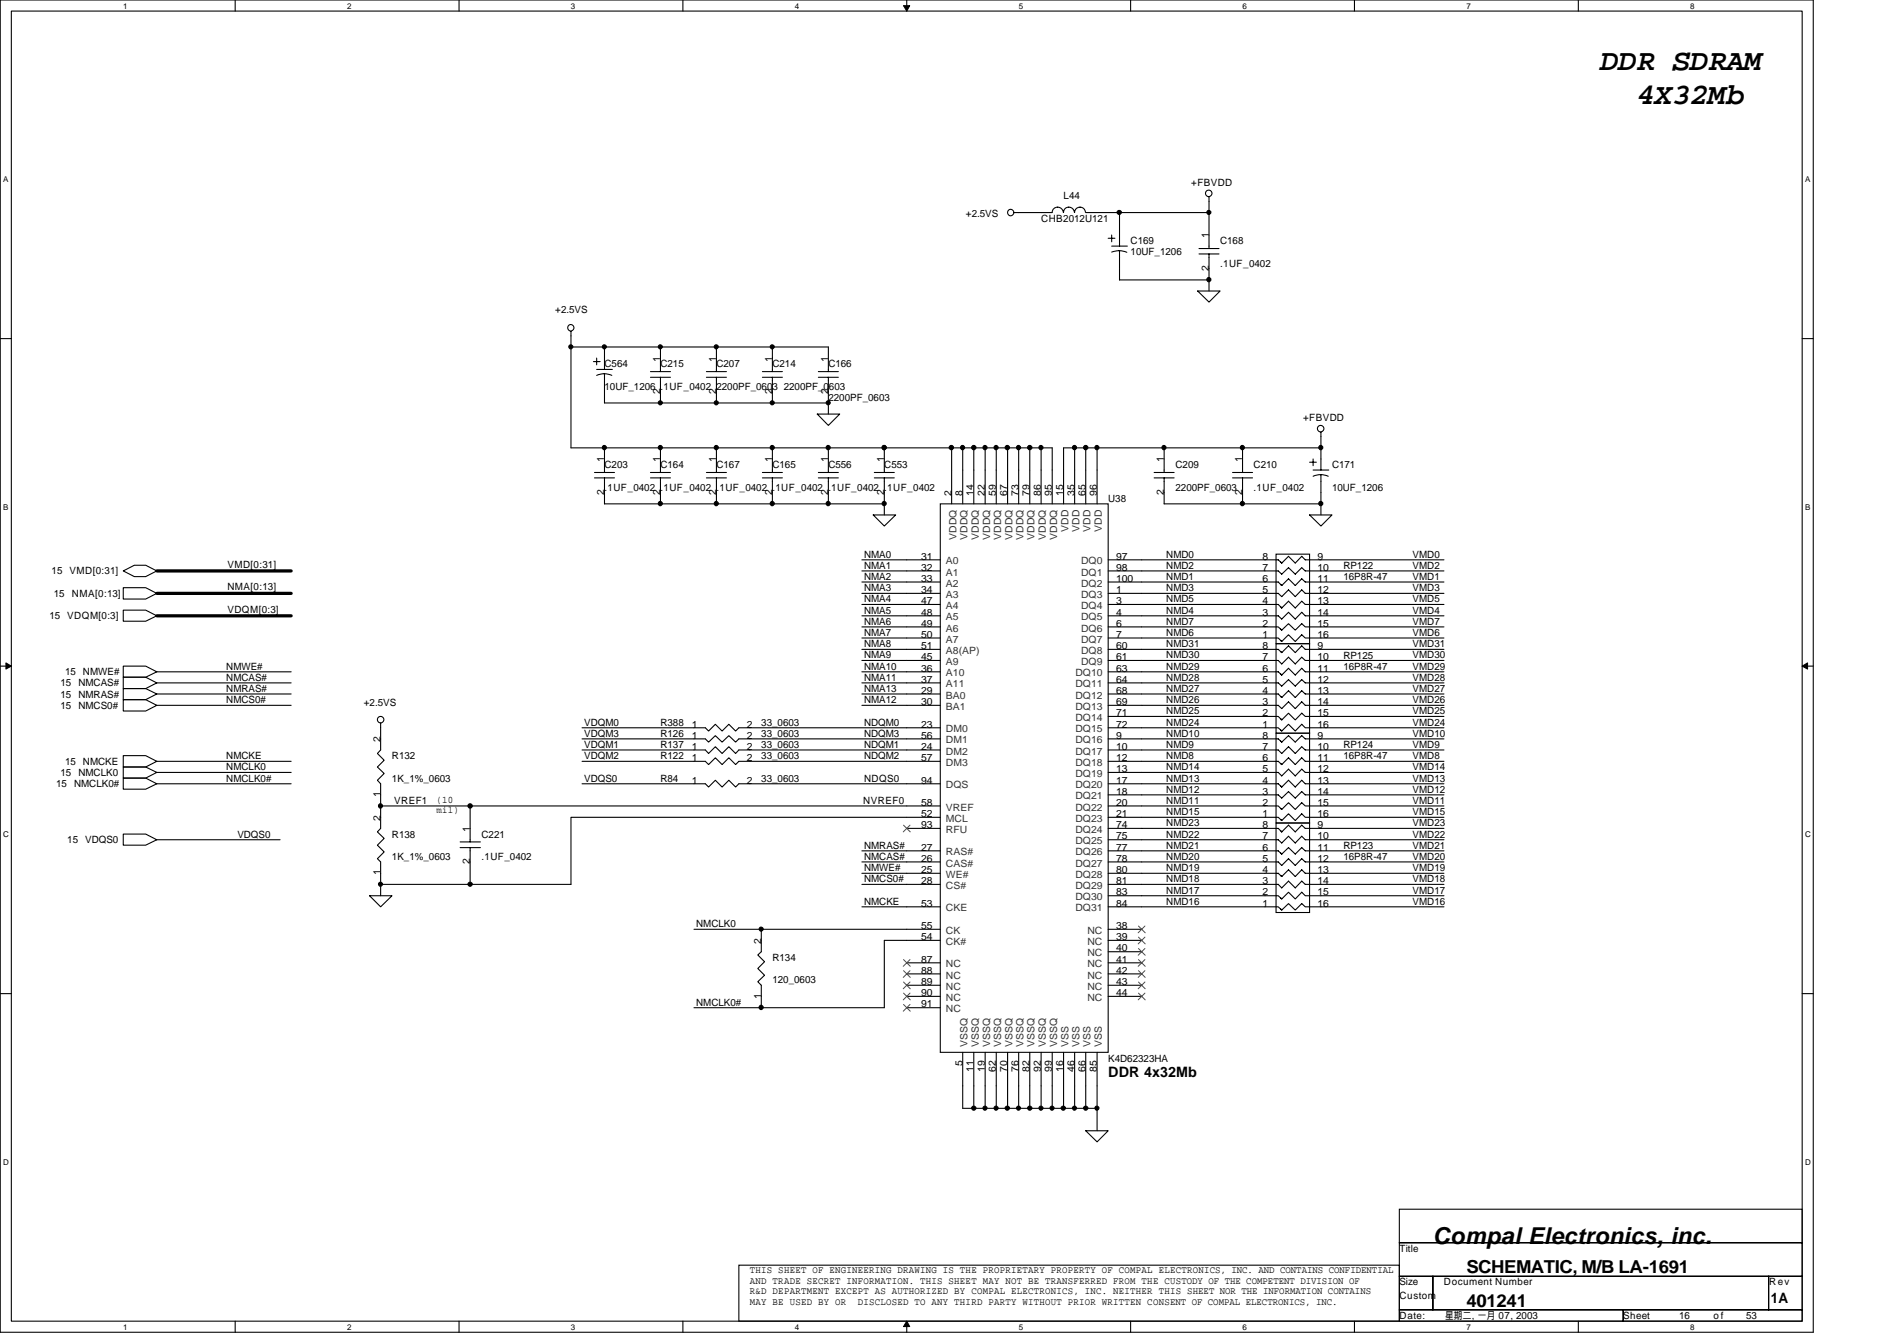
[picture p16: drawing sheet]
<svg xmlns="http://www.w3.org/2000/svg" width="297mm" height="210mm" viewBox="0 0 297 210" stroke-linecap="round" stroke-linejoin="round" font-family="sans-serif">
<defs><g id="words">
<g font-size="4.7">
<text x="250.7" y="10.9">DDR SDRAM</text>
<text x="256.3" y="16.3">4X32Mb</text>
</g>
<text font-size="3.6" x="224.4" y="194.7">Compal Electronics, inc.</text>
<g font-size="2.8">
<text x="229.6" y="199.3">SCHEMATIC, M/B LA-1691</text>
<text x="229.6" y="204.5">401241</text>
</g>
<g font-size="2.2">
<text x="173.5" y="168.6">DDR 4x32Mb</text>
<text x="277.3" y="204">1A</text>
</g>
<g font-size="1.6">
<text x="186.5" y="29.1">+FBVDD</text>
<text x="151.3" y="34">+2.5VS</text>
<text x="163" y="34.7">CHB2012U121</text>
<text x="166.5" y="31.2">L44</text>
<text x="177" y="38.2">C169</text>
<text x="177" y="40">10UF_1206</text>
<text x="189.3" y="37.3" transform="rotate(-90 189.3 37.3)">1</text>
<text x="191" y="38.2">C168</text>
<text x="191" y="41.7">.1UF_0402</text>
<text x="189.3" y="42.4" transform="rotate(-90 189.3 42.4)">2</text>
<text x="86.9" y="48.9">+2.5VS</text>
<text x="94.7" y="57.5">C564</text>
<text x="103.4" y="56.6" transform="rotate(-90 103.4 56.6)">1</text>
<text x="103.4" y="57.5">C215</text>
<text x="112.1" y="56.6" transform="rotate(-90 112.1 56.6)">1</text>
<text x="112.2" y="57.5">C207</text>
<text x="120.9" y="56.6" transform="rotate(-90 120.9 56.6)">1</text>
<text x="120.9" y="57.5">C214</text>
<text x="129.7" y="56.6" transform="rotate(-90 129.7 56.6)">1</text>
<text x="129.7" y="57.5">C166</text>
<text x="94.7" y="61">10UF_1206 .1UF_0402</text>
<text x="103.4" y="61.7" transform="rotate(-90 103.4 61.7)">2</text>
<text x="112.1" y="61.7" transform="rotate(-90 112.1 61.7)">2</text>
<text x="112.2" y="61">2200PF_0603</text>
<text x="120.9" y="61.7" transform="rotate(-90 120.9 61.7)">2</text>
<text x="122.7" y="61">2200PF_0603</text>
<text x="129.7" y="61.7" transform="rotate(-90 129.7 61.7)">2</text>
<text x="129.7" y="62.8">2200PF_0603</text>
<text x="204" y="65.9">+FBVDD</text>
<text x="94.6" y="77.5" transform="rotate(-90 94.6 77.5)">2</text>
<text x="94.6" y="72.3" transform="rotate(-90 94.6 72.3)">1</text>
<text x="94.7" y="73.3">C203</text>
<text x="94.7" y="76.8">.1UF_0402 .1UF_0402 .1UF_0402 .1UF_0402 .1UF_0402 .1UF_0402</text>
<text x="103.4" y="77.5" transform="rotate(-90 103.4 77.5)">2</text>
<text x="103.4" y="72.3" transform="rotate(-90 103.4 72.3)">1</text>
<text x="103.4" y="73.3">C164</text>
<text x="112.1" y="77.5" transform="rotate(-90 112.1 77.5)">2</text>
<text x="112.1" y="72.3" transform="rotate(-90 112.1 72.3)">1</text>
<text x="112.2" y="73.3">C167</text>
<text x="120.9" y="77.5" transform="rotate(-90 120.9 77.5)">2</text>
<text x="120.9" y="72.3" transform="rotate(-90 120.9 72.3)">1</text>
<text x="120.9" y="73.3">C165</text>
<text x="129.7" y="77.5" transform="rotate(-90 129.7 77.5)">2</text>
<text x="129.7" y="72.3" transform="rotate(-90 129.7 72.3)">1</text>
<text x="129.7" y="73.3">C556</text>
<text x="138.4" y="77.5" transform="rotate(-90 138.4 77.5)">2</text>
<text x="138.4" y="72.3" transform="rotate(-90 138.4 72.3)">1</text>
<text x="138.5" y="73.3">C553</text>
<text x="149" y="77.6" transform="rotate(-90 149 77.6)">2</text>
<text x="150.7" y="77.6" transform="rotate(-90 150.7 77.6)">8</text>
<text x="152.4" y="77.6" transform="rotate(-90 152.4 77.6)">14</text>
<text x="154.2" y="77.6" transform="rotate(-90 154.2 77.6)">22</text>
<text x="156" y="77.6" transform="rotate(-90 156 77.6)">59</text>
<text x="157.7" y="77.6" transform="rotate(-90 157.7 77.6)">67</text>
<text x="159.5" y="77.6" transform="rotate(-90 159.5 77.6)">73</text>
<text x="161.2" y="77.6" transform="rotate(-90 161.2 77.6)">79</text>
<text x="163" y="77.6" transform="rotate(-90 163 77.6)">86</text>
<text x="164.7" y="77.6" transform="rotate(-90 164.7 77.6)">95</text>
<text x="166.5" y="77.6" transform="rotate(-90 166.5 77.6)">15</text>
<text x="168.2" y="77.6" transform="rotate(-90 168.2 77.6)">35</text>
<text x="170" y="77.6" transform="rotate(-90 170 77.6)">65</text>
<text x="171.7" y="77.6" transform="rotate(-90 171.7 77.6)">96</text>
<text x="182.2" y="77.5" transform="rotate(-90 182.2 77.5)">2</text>
<text x="182.2" y="72.3" transform="rotate(-90 182.2 72.3)">1</text>
<text x="184.1" y="73.3">C209</text>
<text x="184.1" y="76.8">2200PF_0603</text>
<text x="194.5" y="77.5" transform="rotate(-90 194.5 77.5)">2</text>
<text x="194.5" y="72.3" transform="rotate(-90 194.5 72.3)">1</text>
<text x="196.3" y="73.3">C210</text>
<text x="196.3" y="76.8">.1UF_0402</text>
<text x="208.6" y="73.3">C171</text>
<text x="208.6" y="76.8">10UF_1206</text>
<text x="173.5" y="78.5">U38</text>
<text x="8.1" y="89.9">15 VMD[0:31]</text>
<text x="35.6" y="88.9">VMD[0:31]</text>
<text x="135.3" y="87.3">NMA0</text>
<text x="135.3" y="89">NMA1</text>
<text x="144.2" y="87.6">31</text>
<text x="144.2" y="89.3">32</text>
<text x="174.7" y="87.6">97</text>
<text x="174.7" y="89.3">98</text>
<text x="182.6" y="87.3">NMD0</text>
<text x="182.6" y="89">NMD2</text>
<text x="197.7" y="89.3">7</text>
<text x="197.7" y="87.6">8</text>
<text x="206.3" y="87.6">9</text>
<text x="206.3" y="89.3">10</text>
<text x="210.4" y="89.1">RP122</text>
<text x="221.2" y="89">VMD2</text>
<text x="221.2" y="87.3">VMD0</text>
<text x="8.4" y="93.4">15</text>
<text x="11.3" y="93.4">NMA[0:13]</text>
<text x="35.6" y="92.4">NMA[0:13]</text>
<text x="35.6" y="95.9">VDQM[0:3]</text>
<text x="135.3" y="94.3">NMA4</text>
<text x="135.3" y="92.5">NMA3</text>
<text x="135.3" y="90.8">NMA2</text>
<text x="144.2" y="91.1">33</text>
<text x="144.2" y="92.8">34</text>
<text x="144.2" y="94.6">47</text>
<text x="174.7" y="91.1">100</text>
<text x="174.7" y="92.8">1</text>
<text x="174.7" y="94.6">3</text>
<text x="182.6" y="90.8">NMD1</text>
<text x="182.6" y="92.5">NMD3</text>
<text x="182.6" y="94.3">NMD5</text>
<text x="197.7" y="94.6">4</text>
<text x="197.7" y="92.8">5</text>
<text x="197.7" y="91.1">6</text>
<text x="206.3" y="91.1">11</text>
<text x="206.3" y="92.8">12</text>
<text x="206.3" y="94.6">13</text>
<text x="210.4" y="90.8">16P8R-47</text>
<text x="221.2" y="94.3">VMD5</text>
<text x="221.2" y="92.5">VMD3</text>
<text x="221.2" y="90.8">VMD1</text>
<text x="7.7" y="96.9">15 VDQM[0:3]</text>
<text x="135.3" y="101.3">NMA8</text>
<text x="135.3" y="97.8">NMA6</text>
<text x="135.3" y="99.5">NMA7</text>
<text x="135.3" y="96.1">NMA5</text>
<text x="144.2" y="96.4">48</text>
<text x="144.2" y="98.1">49</text>
<text x="144.2" y="99.8">50</text>
<text x="144.2" y="101.6">51</text>
<text x="174.7" y="96.4">4</text>
<text x="174.7" y="98.1">6</text>
<text x="174.7" y="99.8">7</text>
<text x="174.7" y="101.6">60</text>
<text x="182.6" y="101.3">NMD31</text>
<text x="182.6" y="96.1">NMD4</text>
<text x="182.6" y="97.8">NMD7</text>
<text x="182.6" y="99.5">NMD6</text>
<text x="197.7" y="99.8">1</text>
<text x="197.7" y="98.1">2</text>
<text x="197.7" y="96.4">3</text>
<text x="197.7" y="101.6">8</text>
<text x="206.3" y="96.4">14</text>
<text x="206.3" y="98.1">15</text>
<text x="206.3" y="99.8">16</text>
<text x="206.3" y="101.6">9</text>
<text x="221.2" y="99.5">VMD6</text>
<text x="221.2" y="97.8">VMD7</text>
<text x="221.2" y="96.1">VMD4</text>
<text x="221.2" y="101.3">VMD31</text>
<text x="9.5" y="107.4">15 NMCAS#</text>
<text x="10.2" y="105.7">15 NMWE#</text>
<text x="35.4" y="106.6">NMCAS#</text>
<text x="35.4" y="104.8">NMWE#</text>
<text x="135.3" y="104.8">NMA10</text>
<text x="135.3" y="103">NMA9</text>
<text x="135.3" y="106.6">NMA11</text>
<text x="144.2" y="103.3">45</text>
<text x="144.2" y="105.1">36</text>
<text x="144.2" y="106.8">37</text>
<text x="174.7" y="103.3">61</text>
<text x="174.7" y="105.1">63</text>
<text x="174.7" y="106.8">64</text>
<text x="182.6" y="103">NMD30</text>
<text x="182.6" y="104.8">NMD29</text>
<text x="182.6" y="106.6">NMD28</text>
<text x="197.7" y="106.8">5</text>
<text x="197.7" y="105.1">6</text>
<text x="197.7" y="103.3">7</text>
<text x="206.3" y="103.3">10</text>
<text x="206.3" y="105.1">11</text>
<text x="206.3" y="106.8">12</text>
<text x="210.4" y="103.1">RP125</text>
<text x="210.4" y="104.8">16P8R-47</text>
<text x="221.2" y="104.8">VMD29</text>
<text x="221.2" y="106.6">VMD28</text>
<text x="221.2" y="103">VMD30</text>
<text x="9.5" y="109.2">15 NMRAS#</text>
<text x="9.5" y="111">15 NMCS0#</text>
<text x="35.4" y="108.3">NMRAS#</text>
<text x="35.4" y="110.1">NMCS0#</text>
<text x="57" y="110.4">+2.5VS</text>
<text x="91.5" y="113.6">VDQM0</text>
<text x="103.4" y="113.6">R388</text>
<text x="108.3" y="113.9">1</text>
<text x="116.9" y="113.9">2</text>
<text x="119.2" y="113.6">33_0603</text>
<text x="135.3" y="113.6">NDQM0</text>
<text x="135.3" y="108.3">NMA13</text>
<text x="135.3" y="110.1">NMA12</text>
<text x="144.2" y="108.6">29</text>
<text x="144.2" y="110.4">30</text>
<text x="144.2" y="113.9">23</text>
<text x="174.7" y="108.6">68</text>
<text x="174.7" y="110.4">69</text>
<text x="174.7" y="112.1">71</text>
<text x="174.7" y="113.9">72</text>
<text x="182.6" y="108.3">NMD27</text>
<text x="182.6" y="110.1">NMD26</text>
<text x="182.6" y="111.8">NMD25</text>
<text x="182.6" y="113.6">NMD24</text>
<text x="197.7" y="113.9">1</text>
<text x="197.7" y="112.1">2</text>
<text x="197.7" y="110.4">3</text>
<text x="197.7" y="108.6">4</text>
<text x="206.3" y="108.6">13</text>
<text x="206.3" y="110.4">14</text>
<text x="206.3" y="112.1">15</text>
<text x="206.3" y="113.9">16</text>
<text x="221.2" y="110.1">VMD26</text>
<text x="221.2" y="111.8">VMD25</text>
<text x="221.2" y="113.6">VMD24</text>
<text x="221.2" y="108.3">VMD27</text>
<text x="10.2" y="119.7">15 NMCKE</text>
<text x="35.4" y="118.8">NMCKE</text>
<text x="59.6" y="116.2" transform="rotate(-90 59.6 116.2)">2</text>
<text x="61.4" y="118.8">R132</text>
<text x="91.5" y="115.3">VDQM3</text>
<text x="91.5" y="117.1">VDQM1</text>
<text x="91.5" y="118.8">VDQM2</text>
<text x="103.4" y="118.8">R122</text>
<text x="103.4" y="115.4">R126</text>
<text x="103.4" y="117.1">R137</text>
<text x="108.3" y="119.1">1</text>
<text x="108.3" y="115.6">1</text>
<text x="108.3" y="117.3">1</text>
<text x="116.9" y="119.1">2</text>
<text x="116.9" y="115.6">2</text>
<text x="116.9" y="117.3">2</text>
<text x="119.2" y="118.8">33_0603</text>
<text x="119.2" y="115.4">33_0603</text>
<text x="119.2" y="117.1">33_0603</text>
<text x="135.3" y="115.3">NDQM3</text>
<text x="135.3" y="118.8">NDQM2</text>
<text x="135.3" y="117.1">NDQM1</text>
<text x="144.2" y="115.6">56</text>
<text x="144.2" y="117.3">24</text>
<text x="144.2" y="119.1">57</text>
<text x="174.7" y="115.6">9</text>
<text x="174.7" y="117.3">10</text>
<text x="174.7" y="119.1">12</text>
<text x="182.6" y="115.3">NMD10</text>
<text x="182.6" y="117.1">NMD9</text>
<text x="182.6" y="118.8">NMD8</text>
<text x="197.7" y="119.1">6</text>
<text x="197.7" y="117.3">7</text>
<text x="197.7" y="115.6">8</text>
<text x="206.3" y="115.6">9</text>
<text x="206.3" y="117.3">10</text>
<text x="206.3" y="119.1">11</text>
<text x="210.4" y="117.1">RP124</text>
<text x="210.4" y="118.8">16P8R-47</text>
<text x="221.2" y="118.8">VMD8</text>
<text x="221.2" y="115.3">VMD10</text>
<text x="221.2" y="117.1">VMD9</text>
<text x="8.8" y="123.2">15 NMCLK0#</text>
<text x="9.5" y="121.5">15 NMCLK0</text>
<text x="35.4" y="122.3">NMCLK0#</text>
<text x="35.4" y="120.6">NMCLK0</text>
<text x="59.6" y="124.8" transform="rotate(-90 59.6 124.8)">1</text>
<text x="61.4" y="122.3">1K_1%_0603</text>
<text x="61.7" y="125.8">VREF1</text>
<text x="68.4" y="125.6">(10</text>
<text x="91.5" y="122.3">VDQS0</text>
<text x="103.4" y="122.3">R84</text>
<text x="108.3" y="122.6">1</text>
<text x="116.9" y="122.6">2</text>
<text x="119.2" y="122.3">33_0603</text>
<text x="135.2" y="125.8">NVREF0</text>
<text x="135.3" y="122.3">NDQS0</text>
<text x="144.2" y="122.6">94</text>
<text x="174.7" y="120.9">13</text>
<text x="174.7" y="122.6">17</text>
<text x="174.7" y="124.4">18</text>
<text x="182.6" y="120.6">NMD14</text>
<text x="182.6" y="122.3">NMD13</text>
<text x="182.6" y="124.1">NMD12</text>
<text x="182.6" y="125.8">NMD11</text>
<text x="197.7" y="124.4">3</text>
<text x="197.7" y="122.6">4</text>
<text x="197.7" y="120.9">5</text>
<text x="206.3" y="120.9">12</text>
<text x="206.3" y="122.6">13</text>
<text x="206.3" y="124.4">14</text>
<text x="221.2" y="125.8">VMD11</text>
<text x="221.2" y="120.6">VMD14</text>
<text x="221.2" y="122.3">VMD13</text>
<text x="221.2" y="124.1">VMD12</text>
<text x="10.5" y="132">15 VDQS0</text>
<text x="37.2" y="131.1">VDQS0</text>
<text x="59.6" y="128.4" transform="rotate(-90 59.6 128.4)">2</text>
<text x="61.4" y="131.1">R138</text>
<text x="68.4" y="127.3">mil)</text>
<text x="73.6" y="130.2" transform="rotate(-90 73.6 130.2)">1</text>
<text x="75.4" y="131.1">C221</text>
<text x="144.2" y="126.1">58</text>
<text x="144.2" y="127.9">52</text>
<text x="144.2" y="129.6">93</text>
<text x="174.7" y="126.1">20</text>
<text x="174.7" y="127.9">21</text>
<text x="174.7" y="129.6">74</text>
<text x="174.7" y="131.4">75</text>
<text x="182.6" y="129.3">NMD23</text>
<text x="182.6" y="131.1">NMD22</text>
<text x="182.6" y="127.6">NMD15</text>
<text x="197.7" y="127.9">1</text>
<text x="197.7" y="126.1">2</text>
<text x="197.7" y="131.4">7</text>
<text x="197.7" y="129.6">8</text>
<text x="206.3" y="126.1">15</text>
<text x="206.3" y="127.9">16</text>
<text x="206.3" y="129.6">9</text>
<text x="206.3" y="131.4">10</text>
<text x="221.2" y="129.3">VMD23</text>
<text x="221.2" y="131.1">VMD22</text>
<text x="221.2" y="127.6">VMD15</text>
<text x="59.6" y="137" transform="rotate(-90 59.6 137)">1</text>
<text x="61.4" y="134.6">1K_1%_0603</text>
<text x="73.6" y="135.3" transform="rotate(-90 73.6 135.3)">2</text>
<text x="75.4" y="134.6">.1UF_0402</text>
<text x="135.3" y="134.6">NMCAS#</text>
<text x="135.3" y="136.4">NMWE#</text>
<text x="135.3" y="132.8">NMRAS#</text>
<text x="144.2" y="133.1">27</text>
<text x="144.2" y="134.9">26</text>
<text x="144.2" y="136.7">25</text>
<text x="174.7" y="133.1">77</text>
<text x="174.7" y="134.9">78</text>
<text x="174.7" y="136.7">80</text>
<text x="182.6" y="132.8">NMD21</text>
<text x="182.6" y="134.6">NMD20</text>
<text x="182.6" y="136.4">NMD19</text>
<text x="197.7" y="136.7">4</text>
<text x="197.7" y="134.9">5</text>
<text x="197.7" y="133.1">6</text>
<text x="206.3" y="133.1">11</text>
<text x="206.3" y="134.9">12</text>
<text x="206.3" y="136.7">13</text>
<text x="210.4" y="132.9">RP123</text>
<text x="210.4" y="134.6">16P8R-47</text>
<text x="221.2" y="134.6">VMD20</text>
<text x="221.2" y="132.8">VMD21</text>
<text x="221.2" y="136.4">VMD19</text>
<text x="135.3" y="138.1">NMCS0#</text>
<text x="135.3" y="141.6">NMCKE</text>
<text x="144.2" y="138.4">28</text>
<text x="144.2" y="141.9">53</text>
<text x="174.7" y="138.4">81</text>
<text x="174.7" y="140.2">83</text>
<text x="174.7" y="141.9">84</text>
<text x="182.6" y="138.1">NMD18</text>
<text x="182.6" y="139.9">NMD17</text>
<text x="182.6" y="141.6">NMD16</text>
<text x="197.7" y="141.9">1</text>
<text x="197.7" y="140.2">2</text>
<text x="197.7" y="138.4">3</text>
<text x="206.3" y="138.4">14</text>
<text x="206.3" y="140.2">15</text>
<text x="206.3" y="141.9">16</text>
<text x="221.2" y="141.6">VMD16</text>
<text x="221.2" y="138.1">VMD18</text>
<text x="221.2" y="139.9">VMD17</text>
<text x="109" y="145.1">NMCLK0</text>
<text x="119.2" y="147.7" transform="rotate(-90 119.2 147.7)">2</text>
<text x="144.2" y="145.4">55</text>
<text x="144.2" y="147.2">54</text>
<text x="174.7" y="145.4">38</text>
<text x="174.7" y="147.2">39</text>
<text x="174.7" y="148.9">40</text>
<text x="120.9" y="150.4">R134</text>
<text x="120.9" y="153.9">120_0603</text>
<text x="144.2" y="150.7">87</text>
<text x="144.2" y="152.4">88</text>
<text x="144.2" y="154.2">89</text>
<text x="144.2" y="155.9">90</text>
<text x="174.7" y="150.7">41</text>
<text x="174.7" y="152.4">42</text>
<text x="174.7" y="154.2">43</text>
<text x="174.7" y="155.9">44</text>
<text x="109" y="157.4">NMCLK0#</text>
<text x="119.2" y="156.3" transform="rotate(-90 119.2 156.3)">1</text>
<text x="144.2" y="157.7">91</text>
<text x="150.7" y="166.8" transform="rotate(-90 150.7 166.8)">5</text>
<text x="152.4" y="167.7" transform="rotate(-90 152.4 167.7)">11</text>
<text x="154.2" y="167.7" transform="rotate(-90 154.2 167.7)">19</text>
<text x="156" y="167.7" transform="rotate(-90 156 167.7)">62</text>
<text x="157.7" y="167.7" transform="rotate(-90 157.7 167.7)">70</text>
<text x="159.5" y="167.7" transform="rotate(-90 159.5 167.7)">76</text>
<text x="161.2" y="167.7" transform="rotate(-90 161.2 167.7)">82</text>
<text x="163" y="167.7" transform="rotate(-90 163 167.7)">92</text>
<text x="164.7" y="167.7" transform="rotate(-90 164.7 167.7)">99</text>
<text x="166.5" y="167.7" transform="rotate(-90 166.5 167.7)">16</text>
<text x="168.2" y="167.7" transform="rotate(-90 168.2 167.7)">46</text>
<text x="170" y="167.7" transform="rotate(-90 170 167.7)">66</text>
<text x="171.7" y="167.7" transform="rotate(-90 171.7 167.7)">85</text>
<text x="173.5" y="166.2">K4D62323HA</text>
<text x="219.1" y="196">Title</text>
<text x="117.4" y="199.3">THIS SHEET OF ENGINEERING DRAWING IS THE PROPRIETARY PROPERTY OF COMPAL ELECTRONICS, INC. AND CONTAINS CONFIDENTIAL</text>
<text x="117.4" y="200.9">AND TRADE SECRET INFORMATION. THIS SHEET MAY NOT BE TRANSFERRED FROM THE CUSTODY OF THE COMPETENT DIVISION OF</text>
<text x="117.4" y="202.6">R&amp;D DEPARTMENT EXCEPT AS AUTHORIZED BY COMPAL ELECTRONICS, INC. NEITHER THIS SHEET NOR THE INFORMATION CONTAINS</text>
<text x="219.1" y="201.2">Size</text>
<text x="219.1" y="203.3">Custom</text>
<text x="226.1" y="201.2">Document Number</text>
<text x="277" y="201.2">Rev</text>
<text x="117.4" y="204.2">MAY BE USED BY OR</text>
<text x="134.3" y="204.2">DISCLOSED TO ANY THIRD PARTY WITHOUT PRIOR WRITTEN CONSENT OF COMPAL ELECTRONICS, INC.</text>
<text x="219.2" y="206.5">Date:</text>
<text x="226.3" y="206.5">星期二 一月 07, 2003</text>
<text x="230.5" y="206.5">,</text>
<text x="254.2" y="206.5">Sheet</text>
<text x="262.9" y="206.5">16</text>
<text x="268.3" y="206.5">o f</text>
<text x="273.4" y="206.5">53</text>
</g>
<g font-size="1.6" fill="#333">
<text x="167.3" y="83.2" transform="rotate(-90 167.3 83.2)">VDD</text>
<text x="169" y="83.2" transform="rotate(-90 169 83.2)">VDD</text>
<text x="170.8" y="83.2" transform="rotate(-90 170.8 83.2)">VDD</text>
<text x="172.5" y="83.2" transform="rotate(-90 172.5 83.2)">VDD</text>
<text x="148.1" y="88.3">A0</text>
<text x="149.8" y="84.5" transform="rotate(-90 149.8 84.5)">VDDQ</text>
<text x="151.5" y="84.5" transform="rotate(-90 151.5 84.5)">VDDQ</text>
<text x="153.2" y="84.5" transform="rotate(-90 153.2 84.5)">VDDQ</text>
<text x="155" y="84.5" transform="rotate(-90 155 84.5)">VDDQ</text>
<text x="156.8" y="84.5" transform="rotate(-90 156.8 84.5)">VDDQ</text>
<text x="158.5" y="84.5" transform="rotate(-90 158.5 84.5)">VDDQ</text>
<text x="160.3" y="84.5" transform="rotate(-90 160.3 84.5)">VDDQ</text>
<text x="162" y="84.5" transform="rotate(-90 162 84.5)">VDDQ</text>
<text x="163.8" y="84.5" transform="rotate(-90 163.8 84.5)">VDDQ</text>
<text x="165.5" y="84.5" transform="rotate(-90 165.5 84.5)">VDDQ</text>
<text x="169.3" y="88.3">DQ0</text>
<text x="148.1" y="90.1">A1</text>
<text x="148.1" y="91.8">A2</text>
<text x="148.1" y="93.6">A3</text>
<text x="148.1" y="95.3">A4</text>
<text x="169.3" y="90.1">DQ1</text>
<text x="169.3" y="91.8">DQ2</text>
<text x="169.3" y="93.6">DQ3</text>
<text x="169.3" y="95.3">DQ4</text>
<text x="148.1" y="97.1">A5</text>
<text x="148.1" y="98.8">A6</text>
<text x="148.1" y="100.6">A7</text>
<text x="169.3" y="97.1">DQ5</text>
<text x="169.3" y="98.8">DQ6</text>
<text x="169.3" y="100.6">DQ7</text>
<text x="148.1" y="102.4">A8(AP)</text>
<text x="148.1" y="104.1">A9</text>
<text x="148.1" y="105.9">A10</text>
<text x="148.1" y="107.6">A11</text>
<text x="168.4" y="105.9">DQ10</text>
<text x="168.4" y="107.6">DQ11</text>
<text x="169.3" y="102.4">DQ8</text>
<text x="169.3" y="104.1">DQ9</text>
<text x="148.1" y="109.3">BA0</text>
<text x="148.1" y="111.1">BA1</text>
<text x="168.4" y="109.3">DQ12</text>
<text x="168.4" y="111.1">DQ13</text>
<text x="168.4" y="112.9">DQ14</text>
<text x="148.1" y="114.6">DM0</text>
<text x="148.1" y="116.4">DM1</text>
<text x="148.1" y="118.1">DM2</text>
<text x="148.1" y="119.9">DM3</text>
<text x="168.4" y="114.6">DQ15</text>
<text x="168.4" y="116.4">DQ16</text>
<text x="168.4" y="118.1">DQ17</text>
<text x="168.4" y="119.9">DQ18</text>
<text x="148.1" y="123.4">DQS</text>
<text x="168.4" y="121.6">DQ19</text>
<text x="168.4" y="123.4">DQ20</text>
<text x="168.4" y="125.1">DQ21</text>
<text x="148.1" y="126.9">VREF</text>
<text x="148.1" y="128.7">MCL</text>
<text x="148.1" y="130.4">RFU</text>
<text x="168.4" y="126.9">DQ22</text>
<text x="168.4" y="128.7">DQ23</text>
<text x="168.4" y="130.4">DQ24</text>
<text x="148.1" y="133.9">RAS#</text>
<text x="148.1" y="135.6">CAS#</text>
<text x="148.1" y="137.4">WE#</text>
<text x="168.4" y="132.2">DQ25</text>
<text x="168.4" y="133.9">DQ26</text>
<text x="168.4" y="135.6">DQ27</text>
<text x="168.4" y="137.4">DQ28</text>
<text x="148.1" y="139.1">CS#</text>
<text x="148.1" y="142.7">CKE</text>
<text x="168.4" y="139.1">DQ29</text>
<text x="168.4" y="140.9">DQ30</text>
<text x="168.4" y="142.7">DQ31</text>
<text x="148.1" y="146.2">CK</text>
<text x="148.1" y="147.9">CK#</text>
<text x="170.3" y="146.2">NC</text>
<text x="170.3" y="147.9">NC</text>
<text x="170.3" y="149.7">NC</text>
<text x="148.1" y="151.4">NC</text>
<text x="148.1" y="153.2">NC</text>
<text x="148.1" y="154.9">NC</text>
<text x="170.3" y="151.4">NC</text>
<text x="170.3" y="153.2">NC</text>
<text x="170.3" y="154.9">NC</text>
<text x="148.1" y="156.7">NC</text>
<text x="148.1" y="158.5">NC</text>
<text x="170.3" y="156.7">NC</text>
<text x="151.5" y="163.8" transform="rotate(-90 151.5 163.8)">VSSQ</text>
<text x="153.2" y="163.8" transform="rotate(-90 153.2 163.8)">VSSQ</text>
<text x="155" y="163.8" transform="rotate(-90 155 163.8)">VSSQ</text>
<text x="156.8" y="163.8" transform="rotate(-90 156.8 163.8)">VSSQ</text>
<text x="158.5" y="163.8" transform="rotate(-90 158.5 163.8)">VSSQ</text>
<text x="160.3" y="163.8" transform="rotate(-90 160.3 163.8)">VSSQ</text>
<text x="162" y="163.8" transform="rotate(-90 162 163.8)">VSSQ</text>
<text x="163.8" y="163.8" transform="rotate(-90 163.8 163.8)">VSSQ</text>
<text x="165.5" y="163.8" transform="rotate(-90 165.5 163.8)">VSSQ</text>
<text x="167.3" y="163.8" transform="rotate(-90 167.3 163.8)">VSS</text>
<text x="169" y="163.8" transform="rotate(-90 169 163.8)">VSS</text>
<text x="170.8" y="163.8" transform="rotate(-90 170.8 163.8)">VSS</text>
<text x="172.5" y="163.8" transform="rotate(-90 172.5 163.8)">VSS</text>
</g>
<g font-size="1.3">
<text x="19.3" y="1.4">1</text>
<text x="54.4" y="1.4">2</text>
<text x="89.4" y="1.4">3</text>
<text x="124.5" y="1.4">4</text>
<text x="159.5" y="1.4">5</text>
<text x="194.6" y="1.4">6</text>
<text x="229.6" y="1.4">7</text>
<text x="264.7" y="1.4">8</text>
<text x=".5" y="28.5">A</text>
<text x="282.7" y="28.5">A</text>
<text x=".5" y="79.8">B</text>
<text x="282.7" y="79.8">B</text>
<text x=".5" y="131">C</text>
<text x="282.7" y="131">C</text>
<text x=".5" y="182.3">D</text>
<text x="282.7" y="182.3">D</text>
<text x="19.3" y="208.2">1</text>
<text x="54.4" y="208.2">2</text>
<text x="89.4" y="208.2">3</text>
<text x="124.5" y="208.2">4</text>
<text x="159.5" y="208.2">5</text>
<text x="194.6" y="208.2">6</text>
<text x="229.6" y="208.2">7</text>
<text x="264.7" y="208.2">8</text>
</g>
</g></defs>
<path d="M0 0h283.9v208.5h-283.9zM1.8 1.7h280.4v205.1h-280.4z" fill="none" stroke="#000" stroke-width=".17"/>
<g fill="#fff">
<path d="M19.3 .2h.7v1.4h-.7z"/>
<path d="M19.3 207h.7v1.4h-.7z"/>
</g>
<path d="M36.8 0v1.7M36.8 206.8v1.7" fill="none" stroke="#000" stroke-width=".17"/>
<g fill="#fff">
<path d="M54.4 .2h.6v1.4h-.6z"/>
<path d="M54.4 207h.6v1.4h-.6z"/>
</g>
<path d="M71.9 0v1.7M71.9 206.8v1.7" fill="none" stroke="#000" stroke-width=".17"/>
<g fill="#fff">
<path d="M89.4 .2h.7v1.4h-.7z"/>
<path d="M89.4 207h.7v1.4h-.7z"/>
</g>
<path d="M106.9 0v1.7M106.9 206.8v1.7" fill="none" stroke="#000" stroke-width=".17"/>
<g fill="#fff">
<path d="M124.5 .2h.6v1.4h-.6z"/>
<path d="M124.5 207h.6v1.4h-.6z"/>
</g>
<path d="M142 0v1.7M142 206.8v1.7" fill="none" stroke="#000" stroke-width=".17"/>
<path d="M141.5 .9h.9l-.4 .8zM142 206.8l.4 .8h-.9z" fill="#000" stroke="#000" stroke-width=".16"/>
<g fill="#fff">
<path d="M159.5 .2h.7v1.4h-.7z"/>
<path d="M159.5 207h.7v1.4h-.7z"/>
</g>
<path d="M177 0v1.7M177 206.8v1.7" fill="none" stroke="#000" stroke-width=".17"/>
<g fill="#fff">
<path d="M194.6 .2h.6v1.4h-.6z"/>
<path d="M194.6 207h.6v1.4h-.6z"/>
</g>
<path d="M212.1 0v1.7M212.1 206.8v1.7" fill="none" stroke="#000" stroke-width=".17"/>
<g fill="#fff">
<path d="M229.6 .2h.7v1.4h-.7z"/>
<path d="M229.6 207h.7v1.4h-.7z"/>
</g>
<path d="M247.1 0v1.7M247.1 206.8v1.7" fill="none" stroke="#000" stroke-width=".17"/>
<g fill="#fff">
<path d="M264.7 .2h.6v1.4h-.6z"/>
<path d="M264.7 207h.6v1.4h-.6z"/>
<path d="M.5 27.3h.8v1.4h-.8z"/>
<path d="M282.7 27.3h.8v1.4h-.8z"/>
<path d="M.5 78.6h.8v1.4h-.8z"/>
<path d="M282.7 78.6h.8v1.4h-.8z"/>
</g>
<path d="M0 53h1.8M282.2 53h1.7" fill="none" stroke="#000" stroke-width=".17"/>
<g fill="#fff">
<path d="M.5 129.9h.9v1.4h-.9z"/>
<path d="M282.7 129.9h.8v1.4h-.8z"/>
</g>
<path d="M0 104.3h1.8M282.2 104.3h1.7" fill="none" stroke="#000" stroke-width=".17"/>
<path d="M.9 103.8l.9 .5-.9 .4zM282.2 104.3l.8-.5v.9z" fill="#000" stroke="#000" stroke-width=".16"/>
<g fill="#fff">
<path d="M.5 181.1h.9v1.4h-.9z"/>
<path d="M282.7 181.1h.8v1.4h-.8z"/>
</g>
<g fill="none" stroke="#000" stroke-width=".17">
<path d="M158.8 33.3h6M164.8 33.2a.87 .87 0 0 1 .8-.8 .87 .87 0 0 1 .9 .8M166.5 33.2a.85 .85 0 0 1 .9-.8 .85 .85 0 0 1 .8 .8M168.3 33.2a.85 .85 0 0 1 .8-.8 .85 .85 0 0 1 .9 .8M170 33.3h19.3M173.5 37.3h1.1M174.1 39.5l1.2-.3 1.1 .3M174.1 36.8v1M174.1 38.5h2.4M175.3 33.3v5.2M175.3 39.2v4.6h14M187.7 39.8h3.2"/>
<path d="M187.7 38.9h3.2M189.3 30.8v8.1M189.3 39.8v5.8M89.4 51.9v18.2h75.4v8.8M89.4 54.3h40.3v3.9M92.9 56.6h1.1M93.4 58.8a2.89 2.89 0 0 1 2.4 0M93.4 56v1.1M93.4 57.8h2.5M94.7 54.3v3.5M94.7 58.5v4.6h35M101.9 59.1h3.1"/>
<path d="M101.9 58.2h3.1M103.4 54.3v3.9M103.4 59.1v4M110.6 59.1h3.1M110.6 58.2h3.1M112.2 54.3v3.9M112.2 59.1v4M119.4 59.1h3.1M119.4 58.2h3.1M120.9 54.3v3.9M120.9 59.1v4M128.1 59.1h3.2"/>
<path d="M128.1 58.2h3.2M129.7 59.1v5.7M187.5 45.6h3.5l-1.7 1.7zM93.1 74.8h3.1M93.1 74h3.1M94.7 70.1v3.9M94.7 74.8v4.1h43.8M101.9 74.8h3.1M101.9 74h3.1M103.4 70.1v3.9M103.4 74.8v4.1M110.6 74.8h3.1"/>
<path d="M110.6 74h3.1M112.2 70.1v3.9M112.2 74.8v4.1M119.4 74.8h3.1M119.4 74h3.1M120.9 70.1v3.9M120.9 74.8v4.1M128 64.8h3.5l-1.8 1.8zM128.1 74.8h3.2M128.1 74h3.2M129.7 70.1v3.9M129.7 74.8v4.1"/>
<path d="M136.9 74.8h3.1M136.9 74h3.1M138.5 70.1v3.9M138.5 74.8v5.8M147.2 78.9h26.3v85.8h-26.3zM149 70.1v8.8M150.7 70.1v8.8M152.5 70.1v8.8M154.3 70.1v8.8M156 70.1v8.8M157.8 70.1v8.8M159.5 70.1v8.8"/>
<path d="M161.2 70.1v8.8M163 70.1v8.8M168.3 70.1v8.8M170 70.1v8.8M171.8 70.1v8.8M180.7 74.8h3.2M180.7 74h3.2M182.3 74.8v4.1h24.5M182.3 70.1v3.9M193 74.8h3.1M193 74h3.1M194.6 70.1v3.9"/>
<path d="M194.6 74.8v4.1M205.1 72.3h1M205.6 74.5a2.89 2.89 0 0 1 2.4 0M205.6 71.8v1.1M205.6 73.6h2.5M206.8 70.1h-40.3v8.8M206.8 67.6v6M206.8 74.3v6.3M19.3 92h3.5l1.8 .9-1.8 .9h-3.5zM19.3 95.5h3.5l1.8 .9-1.8 .8h-3.5zM19.3 89.4l1.7-.9h1.8l1.8 .9-1.8 .9h-1.8zM135 98.1h12.2"/>
<path d="M135 94.6h12.2M135 87.6h12.2M135 99.9h12.2M135 89.4h12.2M135 96.4h12.2M135 92.9h12.2M135 91.1h12.2M136.7 80.6h3.5l-1.7 1.7zM173.5 99.9h26.6l.6 .5 1.1-1 1 1 1-1 .6 .5h21.7M173.5 98.1h26.6l.6 .5 1.1-1 1 1 1-1 .6 .5h21.7M173.5 96.4h26.6l.6 .5 1.1-1.1 1 1.1 1-1.1 .6 .6h21.7M173.5 94.6h26.6l.6 .6"/>
<path d="M173.5 92.9h26.6l.6 .5 1.1-1.1 1 1.1 1-1.1 .6 .6h21.7M173.5 91.1h26.6l.6 .6M173.5 89.4h26.6l.6 .5 1.1-1 1 1 1-1 .6 .5h21.7M173.5 87.6h26.6l.6 .5M199.8 86.7h5.3v14.1h-5.3zM200.5 98.5l.2 .1M200.5 95l.2 .2M200.5 91.5l.2 .2M200.5 88l.2 .1M205.1 80.6h3.5l-1.8 1.7zM226.1 94.6h-21.7l-.6-.5-1 1.1-1-1.1-1.1 1.1M226.1 91.1h-21.7l-.6-.5-1 1.1-1-1.1-1.1 1.1"/>
<path d="M226.1 87.6h-21.7l-.6-.5-1 1-1-1-1.1 1M19.3 107.8h3.5l1.8 .8-1.8 .9h-3.5zM19.3 106h3.5l1.8 .9-1.8 .9h-3.5zM19.3 118.3h3.5l1.8 .9-1.8 .9h-3.5zM19.3 109.5h3.5l1.8 .9-1.8 .9h-3.5zM19.3 104.3h3.5l1.8 .9-1.8 .8h-3.5zM24.6 105.2h21M24.6 108.6h21M24.6 106.9h21M24.6 110.4h21M24.6 119.2h21M59.6 113.2v4.2l-.5 .5 1.1 1.1-1.1 1.1 1.1 1-1.1 1 .5 .6v7l-.5 .5 1.1 1-1.1 1.1 1.1 1-1.1 1.1 .5 .5v3.5h14"/>
<path d="M91.1 113.9h19.3l.6 .5 1-1 1.1 1 1-1 1.1 1 .5-.5h31.5M91.1 119.2h19.3l.6 .5 1-1.1 1.1 1.1 1-1.1 1.1 1.1 .5-.5h31.5M91.1 115.7h19.3l.6 .5 1-1.1 1.1 1.1 1-1.1 1.1 1.1 .5-.5h31.5M91.1 117.4h19.3l.6 .5 1-1 1.1 1 1-1 1.1 1 .5-.5h31.5M135 101.6h12.2M135 105.2h12.2M135 108.6h12.2M135 103.4h12.2M135 106.9h12.2M135 110.4h12.2M173.5 119.2h26.6l.6 .5M173.5 117.4h26.6l.6 .5 1.1-1 1 1 1-1 .6 .5h21.7"/>
<path d="M173.5 115.7h26.6l.6 .5M173.5 113.9h26.6l.6 .5 1.1-1 1 1 1-1 .6 .5h21.7M173.5 112.1h26.6l.6 .6 1.1-1.1 1 1.1 1-1.1 .6 .5h21.7M173.5 110.4h26.6l.6 .5 1.1-1 1 1 1-1 .6 .5h21.7M173.5 108.6h26.6l.6 .6M173.5 106.9h26.6l.6 .5 1.1-1 1 1 1-1 .6 .5h21.7M173.5 105.2h26.6l.6 .5M173.5 103.4h26.6l.6 .5 1.1-1 1 1 1-1 .6 .5h21.7M173.5 101.6h26.6l.6 .6M199.8 114.8h5.3v14h-5.3zM199.8 100.8h5.3v14h-5.3zM200.5 119.5l.2 .2"/>
<path d="M200.5 116l.2 .2M200.5 100.2l.2 .2M200.5 114.3l.2 .1M200.5 112.5l.2 .2M200.5 109l.2 .2M200.5 105.5l.2 .2M200.5 102l.2 .2M226.1 119.2h-21.7l-.6-.6-1 1.1-1-1.1-1.1 1.1M226.1 115.7h-21.7l-.6-.6-1 1.1-1-1.1-1.1 1.1M226.1 108.6h-21.7l-.6-.5-1 1.1-1-1.1-1.1 1.1M226.1 105.2h-21.7l-.6-.6-1 1.1-1-1.1-1.1 1.1M226.1 101.6h-21.7l-.6-.5-1 1.1-1-1.1-1.1 1.1"/>
<path d="M19.3 121.8h3.5l1.8 .9-1.8 .8h-3.5zM19.3 130.6h3.5l1.8 .8-1.8 .9h-3.5zM19.3 120.1h3.5l1.8 .8-1.8 .9h-3.5zM24.6 122.7h21M24.6 120.9h21M24.6 131.4h19.3M59.6 138.4v1.8M59.6 126.2h87.6M72 132.7h3.2M72 131.8h3.2M73.6 126.2v5.6M73.6 132.7v5.7"/>
<path d="M91.1 122.7h19.3l.6 .5 1-1.1 1.1 1.1 1-1.1 1.1 1.1 .5-.5h31.5M135 134.9h12.2M135 138.4h12.2M135 136.7h12.2M135 133.2h12.2M142 129.7h5.2M147.2 127.9h-57.8v10.5h-15.8M173.5 127.9h26.6l.6 .5 1.1-1 1 1 1-1 .6 .5h21.7M173.5 126.2h26.6l.6 .5 1.1-1.1 1 1.1 1-1.1 .6 .6h21.7M173.5 124.4h26.6l.6 .5 1.1-1 1 1 1-1 .6 .5h21.7M173.5 122.7h26.6l.6 .5M173.5 120.9h26.6l.6 .6 1.1-1.1 1 1.1 1-1.1 .6 .5h21.7"/>
<path d="M173.5 138.4h26.6l.6 .6 1.1-1.1 1 1.1 1-1.1 .6 .5h21.7M173.5 136.7h26.6l.6 .5M173.5 134.9h26.6l.6 .6 1.1-1.1 1 1.1 1-1.1 .6 .5h21.7M173.5 133.2h26.6l.6 .5M173.5 131.4h26.6l.6 .6 1.1-1.1 1 1.1 1-1.1 .6 .5h21.7M173.5 129.7h26.6l.6 .5M199.8 128.8h5.3v14h-5.3zM200.5 128.3l.2 .1M200.5 126.5l.2 .2M200.5 123l.2 .2M200.5 137l.2 .2M200.5 133.5l.2 .2"/>
<path d="M200.5 130l.2 .2M226.1 122.7h-21.7l-.6-.6-1 1.1-1-1.1-1.1 1.1M226.1 136.7h-21.7l-.6-.6-1 1.1-1-1.1-1.1 1.1M226.1 133.2h-21.7l-.6-.5-1 1-1-1-1.1 1M226.1 129.7h-21.7l-.6-.5-1 1-1-1-1.1 1M0 155.5h1.8M57.9 140.2h3.5l-1.8 1.7zM108.7 145.5h38.5M119.2 145.5v3.5l-.5 .5 1 1-1 1.1 1 1.1-1 1 .5 .5v3.5M135 141.9h12.2M142 157.7h5.2M142 150.7h5.2"/>
<path d="M142 152.4h5.2M142 154.2h5.2M142 156h5.2M147.2 147.2h-8.7v10.5h-29.8M173.5 141.9h26.6l.6 .6 1.1-1.1 1 1.1 1-1.1 .6 .5h21.7M173.5 140.2h26.6l.6 .5 1.1-1 1 1 1-1 .6 .5h21.7M173.5 147.2h5.3M173.5 145.5h5.3M173.5 149h5.3M173.5 150.7h5.3M173.5 152.4h5.3M173.5 154.2h5.3"/>
<path d="M173.5 156h5.3M200.5 142.3l.2 .2M200.5 140.5l.2 .2M282.2 155.5h1.7M150.7 164.7v8.8h12.3M152.5 164.7v8.8M154.3 164.7v8.8M156 164.7v8.8M157.8 164.7v8.8M159.5 164.7v8.8M161.2 164.7v8.8M163 164.7v8.8h1.8"/>
<path d="M164.8 164.7v8.8M164.8 173.5h7M166.5 164.7v8.8M168.3 173.5h.1M168.3 164.7v8.8M170 177h3.5l-1.7 1.7zM170 164.7v8.8M171.8 164.7v12.3M115.7 198h103.4v8.8h-103.4zM219.1 189.3h63.1v5.2h-63.1zM219.1 194.5h63.1v5.3h-63.1zM219.1 199.8h5.3v5.2h-5.3z"/>
<path d="M224.4 199.8h52.5v5.2h-52.5zM276.9 199.8h5.3v5.2h-5.3zM219.1 205h35.1v1.8h-35.1zM254.2 205h28v1.8h-28z"/>
<circle cx="158.2" cy="33.3" r=".5"/>
<circle cx="189.3" cy="30.3" r=".51"/>
<circle cx="89.4" cy="51.3" r=".5"/>
<circle cx="206.8" cy="67.1" r=".51"/>
<circle cx="59.6" cy="112.6" r=".51"/>
</g>
<path d="M24.6 92.9h21M24.6 89.4h21M24.6 96.4h21" fill="none" stroke="#000" stroke-width=".51"/>
<g fill="none" stroke="#4c4c4c" stroke-width=".16">
<path d="M141.5 129.2l1 1M142.5 129.2l-1.1 1M141.5 150.2l1 1.1M141.5 151.9l1 1.1M141.5 153.7l1 1.1M141.5 155.4l1 1.1M141.5 157.2l1 1.1M142.5 150.2l-1.1 1.1M142.5 151.9l-1.1 1.1M142.5 153.7l-1.1 1.1M142.5 155.4l-1.1 1.1M142.5 157.2l-1.1 1.1"/>
<path d="M178.3 144.9l1 1.1M178.3 146.7l1 1M178.3 148.5l1 1M178.3 150.2l1 1.1M178.3 151.9l1 1.1M178.3 153.7l1 1.1M178.3 155.4l1 1.1M179.3 144.9l-1.1 1.1M179.3 146.7l-1.1 1M179.3 148.5l-1.1 1M179.3 150.2l-1.1 1.1M179.3 151.9l-1.1 1.1"/>
<path d="M179.3 153.7l-1.1 1.1M179.3 155.4l-1.1 1.1"/>
</g>
<g fill="#000" stroke="#000" stroke-width=".17">
<circle cx="175.3" cy="33.2" r=".33"/>
<circle cx="189.3" cy="33.2" r=".32"/>
<circle cx="89.4" cy="54.3" r=".32"/>
<circle cx="94.6" cy="54.3" r=".32"/>
<circle cx="103.4" cy="54.3" r=".32"/>
<circle cx="112.2" cy="54.3" r=".32"/>
<circle cx="120.9" cy="54.3" r=".32"/>
<circle cx="189.3" cy="43.8" r=".33"/>
<circle cx="94.6" cy="70.1" r=".33"/>
<circle cx="103.4" cy="70.1" r=".33"/>
<circle cx="103.4" cy="78.8" r=".33"/>
<circle cx="103.4" cy="63.1" r=".32"/>
<circle cx="112.1" cy="70.1" r=".33"/>
<circle cx="112.1" cy="78.8" r=".33"/>
<circle cx="112.2" cy="63.1" r=".32"/>
<circle cx="120.9" cy="70.1" r=".33"/>
<circle cx="120.9" cy="78.8" r=".33"/>
<circle cx="120.9" cy="63.1" r=".32"/>
<circle cx="129.7" cy="78.8" r=".33"/>
<circle cx="129.7" cy="70.1" r=".33"/>
<circle cx="129.7" cy="63.1" r=".32"/>
<circle cx="138.4" cy="78.8" r=".33"/>
<circle cx="138.4" cy="70.1" r=".33"/>
<circle cx="149" cy="70.1" r=".34"/>
<circle cx="150.7" cy="70.1" r=".33"/>
<circle cx="152.5" cy="70.1" r=".34"/>
<circle cx="154.2" cy="70.1" r=".33"/>
<circle cx="156" cy="70.1" r=".33"/>
<circle cx="157.7" cy="70.1" r=".34"/>
<circle cx="159.5" cy="70.1" r=".33"/>
<circle cx="161.2" cy="70.1" r=".34"/>
<circle cx="163" cy="70.1" r=".33"/>
<circle cx="168.2" cy="70.1" r=".33"/>
<circle cx="170" cy="70.1" r=".34"/>
<circle cx="171.7" cy="70.1" r=".33"/>
<circle cx="182.2" cy="70.1" r=".33"/>
<circle cx="194.5" cy="78.8" r=".33"/>
<circle cx="194.5" cy="70.1" r=".33"/>
<circle cx="206.8" cy="78.8" r=".33"/>
<circle cx="206.8" cy="70.1" r=".33"/>
<circle cx="59.6" cy="126.1" r=".33"/>
<circle cx="59.6" cy="138.4" r=".32"/>
<circle cx="73.6" cy="126.1" r=".34"/>
<circle cx="73.6" cy="138.4" r=".33"/>
<circle cx="119.2" cy="157.7" r=".33"/>
<circle cx="119.2" cy="145.4" r=".32"/>
<circle cx="152.5" cy="173.5" r=".33"/>
<circle cx="154.2" cy="173.5" r=".32"/>
<circle cx="156" cy="173.5" r=".32"/>
<circle cx="157.7" cy="173.5" r=".33"/>
<circle cx="159.5" cy="173.5" r=".32"/>
<circle cx="161.3" cy="173.5" r=".33"/>
<circle cx="163" cy="173.5" r=".32"/>
<circle cx="164.7" cy="173.5" r=".32"/>
<circle cx="166.5" cy="173.5" r=".33"/>
<circle cx="168.2" cy="173.5" r=".32"/>
<circle cx="170" cy="173.5" r=".33"/>
<circle cx="171.8" cy="173.5" r=".32"/>
</g>
<use href="#words"/>
</svg>
